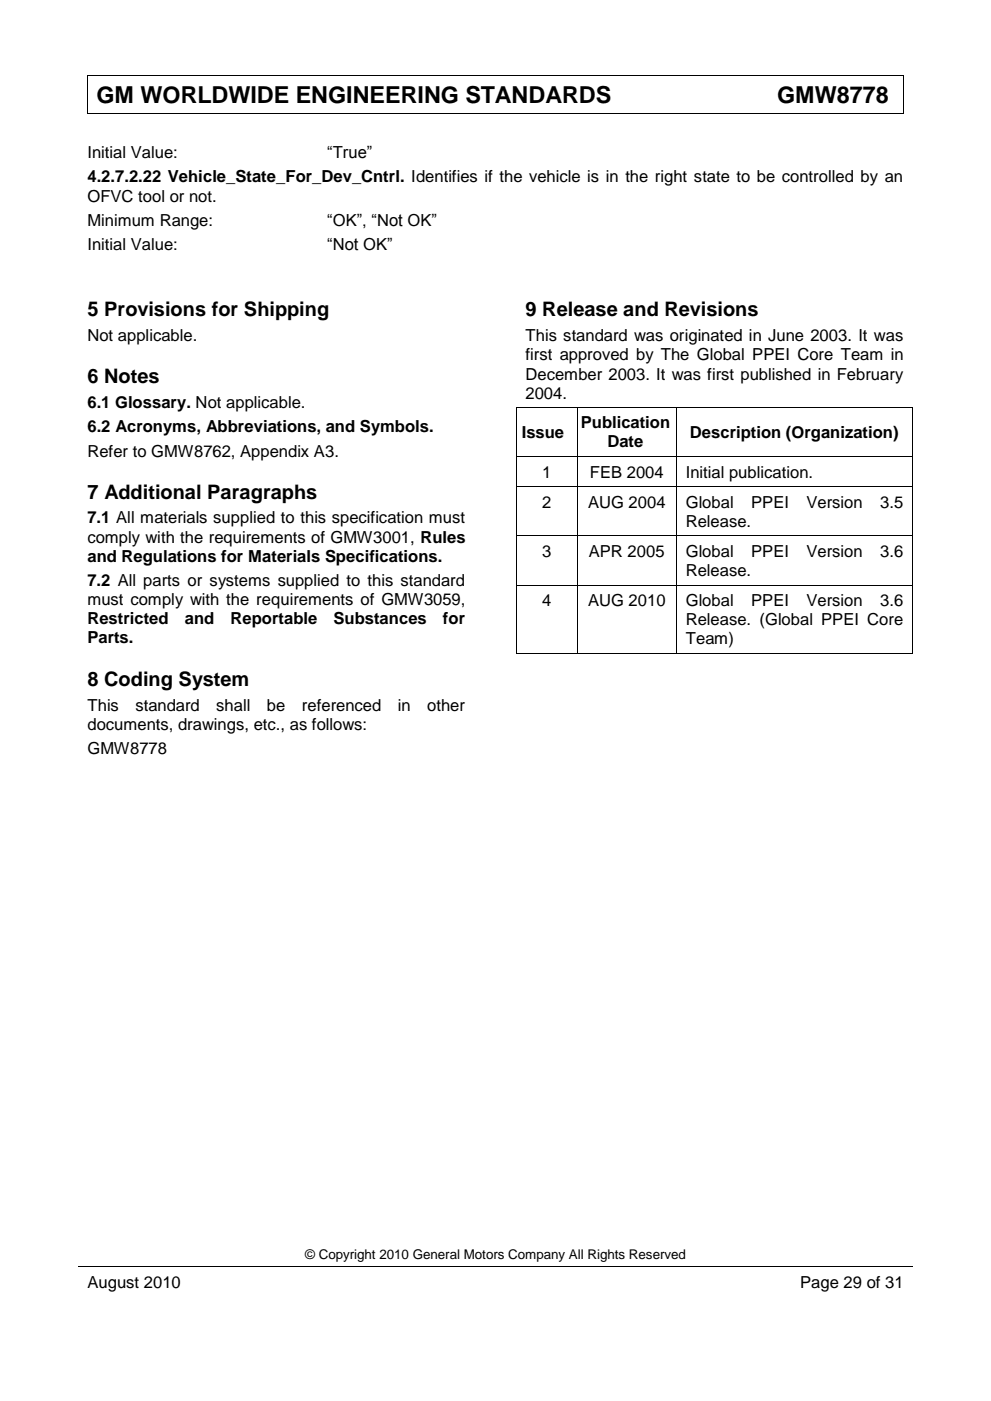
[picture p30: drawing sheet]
<svg xmlns="http://www.w3.org/2000/svg" width="210mm" height="297mm" viewBox="0 0 210 297" stroke-linecap="round" stroke-linejoin="round" font-family="sans-serif">
<defs><g id="words">
<g font-size="5">
<text x="20.4" y="21.8">GM WORLDWIDE ENGINEERING STANDARDS</text>
<text x="164.8" y="21.8">GMW8778</text>
</g>
<g font-size="4.2">
<text x="18.5" y="67">5 Provisions for Shipping</text>
<text x="111.4" y="67">9 Release and Revisions</text>
<text x="18.5" y="81.2">6 Notes</text>
<text x="18.5" y="105.7">7 Additional Paragraphs</text>
<text x="18.5" y="145.3">8 Coding System</text>
</g>
<g font-size="3.5">
<text x="18.5" y="33.6">Initial Value:</text>
<text x="69.4" y="33.6">“True”</text>
<text x="18.5" y="38.7">4.2.7.2.22 Vehicle_State_For_Dev_Cntrl. Identifies if the vehicle is in the right state to be controlled by an</text>
<text x="18.5" y="42.8">OFVC tool or not.</text>
<text x="18.5" y="47.9">Minimum Range:</text>
<text x="69.4" y="47.9">“OK”, “Not OK”</text>
<text x="18.5" y="53">Initial Value:</text>
<text x="69.4" y="53">“Not OK”</text>
<text x="18.5" y="72.3">Not applicable.</text>
<text x="111.4" y="72.3">This standard was originated in June 2003. It was</text>
<text x="111.4" y="76.4">first approved by The Global PPEI Core Team in</text>
<text x="111.4" y="80.4">December 2003. It was first published in February</text>
<text x="18.5" y="86.5">6.1 Glossary. Not applicable.</text>
<text x="111.4" y="84.5">2004.</text>
<text x="18.5" y="91.6">6.2 Acronyms, Abbreviations, and Symbols.</text>
<text x="110.6" y="92.8">Issue</text>
<text x="123.1" y="90.8">Publication</text>
<text x="128.8" y="94.8">Date</text>
<text x="146.2" y="92.8">Description (Organization)</text>
<text x="18.5" y="96.8">Refer to GMW8762, Appendix A3.</text>
<text x="114.9" y="101.2">1</text>
<text x="125" y="101.2">FEB 2004</text>
<text x="145.4" y="101.2">Initial publication.</text>
<text x="114.9" y="107.6">2</text>
<text x="124.7" y="107.6">AUG 2004</text>
<text x="145.4" y="107.6">Global</text>
<text x="159.2" y="107.6">PPEI</text>
<text x="170.9" y="107.6">Version</text>
<text x="186.6" y="107.6">3.5</text>
<text x="18.5" y="110.9">7.1 All materials supplied to this specification must</text>
<text x="145.4" y="111.7">Release.</text>
<text x="18.5" y="115">comply with the requirements of GMW3001, Rules</text>
<text x="18.5" y="119.1">and Regulations for Materials Specifications.</text>
<text x="114.9" y="118">3</text>
<text x="124.8" y="118">APR 2005</text>
<text x="145.4" y="118">Global</text>
<text x="159.2" y="118">PPEI</text>
<text x="170.9" y="118">Version</text>
<text x="186.6" y="118">3.6</text>
<text x="18.5" y="124.2">7.2 All parts or systems supplied to this standard</text>
<text x="145.4" y="122.1">Release.</text>
<text x="18.5" y="128.3">must comply with the requirements of GMW3059,</text>
<text x="114.9" y="128.4">4</text>
<text x="124.7" y="128.4">AUG 2010</text>
<text x="145.4" y="128.4">Global</text>
<text x="159.2" y="128.4">PPEI</text>
<text x="170.9" y="128.4">Version</text>
<text x="186.6" y="128.4">3.6</text>
<text x="18.5" y="132.3">Restricted</text>
<text x="18.5" y="136.3">Parts.</text>
<text x="39.2" y="132.3">and</text>
<text x="48.9" y="132.3">Reportable</text>
<text x="70.7" y="132.3">Substances</text>
<text x="93.9" y="132.3">for</text>
<text x="145.4" y="132.5">Release. (Global PPEI Core</text>
<text x="145.4" y="136.5">Team)</text>
<text x="18.5" y="150.6">This</text>
<text x="18.5" y="154.7">documents, drawings, etc., as follows:</text>
<text x="28.7" y="150.6">standard</text>
<text x="45.8" y="150.6">shall</text>
<text x="56.6" y="150.6">be</text>
<text x="64" y="150.6">referenced</text>
<text x="84.3" y="150.6">in</text>
<text x="90.6" y="150.6">other</text>
<text x="18.5" y="159.8">GMW8778</text>
<text x="18.5" y="273">August 2010</text>
<text x="169.6" y="273">Page 29 of 31</text>
</g>
<text font-size="2.8" x="64.7" y="266.7">© Copyright 2010 General Motors Company All Rights Reserved</text>
</g></defs>
<g fill="#000">
<path d="M18.5 16h.1v.2h-.1z" fill-rule="evenodd"/>
<path d="M18.5 16h.1v.2h-.1z" fill-rule="evenodd"/>
<path d="M138.2 16h.1v.2h-.1z" fill-rule="evenodd"/>
<path d="M191.5 16h.1v.2h-.1z" fill-rule="evenodd"/>
<path d="M191.5 16h.1v.2h-.1z" fill-rule="evenodd"/>
<path d="M18.5 24h.1v.1h-.1z" fill-rule="evenodd"/>
<path d="M18.5 24h.1v.1h-.1z" fill-rule="evenodd"/>
<path d="M137.9 24h.2v.1h-.2z" fill-rule="evenodd"/>
<path d="M191.5 24h.1v.1h-.1z" fill-rule="evenodd"/>
<path d="M191.5 24h.1v.1h-.1z" fill-rule="evenodd"/>
<path d="M109.4 86.3h.2v.2h-.2z" fill-rule="evenodd"/>
<path d="M109.4 86.3h.2v.2h-.2z" fill-rule="evenodd"/>
<path d="M109.4 96.7h.2v.2h-.2z" fill-rule="evenodd"/>
<path d="M122.2 86.3h.2v.2h-.2z" fill-rule="evenodd"/>
<path d="M122.2 96.7h.2v.2h-.2z" fill-rule="evenodd"/>
<path d="M143.4 86.3h.2v.2h-.2z" fill-rule="evenodd"/>
<path d="M143.4 96.7h.2v.2h-.2z" fill-rule="evenodd"/>
<path d="M193.4 86.3h.1v.2h-.1z" fill-rule="evenodd"/>
<path d="M193.4 86.3h.1v.2h-.1z" fill-rule="evenodd"/>
<path d="M193.4 96.7h.1v.2h-.1z" fill-rule="evenodd"/>
<path d="M109.4 103.1h.2v.2h-.2z" fill-rule="evenodd"/>
<path d="M109.4 113.5h.2v.2h-.2z" fill-rule="evenodd"/>
<path d="M122.2 103.1h.2v.2h-.2z" fill-rule="evenodd"/>
<path d="M122.2 113.5h.2v.2h-.2z" fill-rule="evenodd"/>
<path d="M143.4 103.1h.2v.2h-.2z" fill-rule="evenodd"/>
<path d="M143.4 113.5h.2v.2h-.2z" fill-rule="evenodd"/>
<path d="M193.4 103.1h.1v.2h-.1z" fill-rule="evenodd"/>
<path d="M193.4 113.5h.1v.2h-.1z" fill-rule="evenodd"/>
<path d="M109.4 123.9h.2v.2h-.2z" fill-rule="evenodd"/>
<path d="M109.4 138.4h.2v.2h-.2z" fill-rule="evenodd"/>
<path d="M109.4 138.4h.2v.2h-.2z" fill-rule="evenodd"/>
<path d="M122.2 123.9h.2v.2h-.2z" fill-rule="evenodd"/>
<path d="M122.2 138.4h.2v.2h-.2z" fill-rule="evenodd"/>
<path d="M143.4 123.9h.2v.2h-.2z" fill-rule="evenodd"/>
<path d="M143.4 138.4h.2v.2h-.2z" fill-rule="evenodd"/>
<path d="M193.4 123.9h.1v.2h-.1z" fill-rule="evenodd"/>
<path d="M193.4 138.4h.1v.2h-.1z" fill-rule="evenodd"/>
<path d="M193.4 138.4h.1v.2h-.1z" fill-rule="evenodd"/>
<path d="M104.9 268.4h.1v.2h-.1z" fill-rule="evenodd"/>
</g>
<g fill="none" stroke="#000" stroke-width=".21">
<path d="M18.5 16.2v7.8M18.6 16.1h119.6M138.3 16.1h53.2M191.6 16.2v7.8M18.6 24h172.9M109.5 86.5v10.2M109.5 96.9v6.2M109.6 86.4h12.6M109.6 96.8h12.6M122.3 86.5v10.2M122.3 96.9v6.2M122.4 86.4h21"/>
<path d="M122.4 96.8h21M143.5 86.5v10.2M143.5 96.9v6.2M143.6 86.4h49.8M143.6 96.8h49.8M193.5 86.5v10.2M193.5 96.9v6.2M109.5 103.3v10.2M109.5 113.7v10.2M109.6 103.2h12.6M109.6 113.6h12.6M122.3 103.3v10.2"/>
<path d="M122.3 113.7v10.2M122.4 103.2h21M122.4 113.6h21M143.5 103.3v10.2M143.5 113.7v10.2M143.6 103.2h49.8M143.6 113.6h49.8M193.5 103.3v10.2M193.5 113.7v10.2M109.5 124.1v14.3M109.6 124h12.6M109.6 138.5h12.6"/>
<path d="M122.3 124.1v14.3M122.4 124h21M122.4 138.5h21M143.5 124.1v14.3M143.6 124h49.8M143.6 138.5h49.8M193.5 124.1v14.3M16.6 268.5h88.3M105 268.5h88.5"/>
</g>
<use href="#words"/>
</svg>
